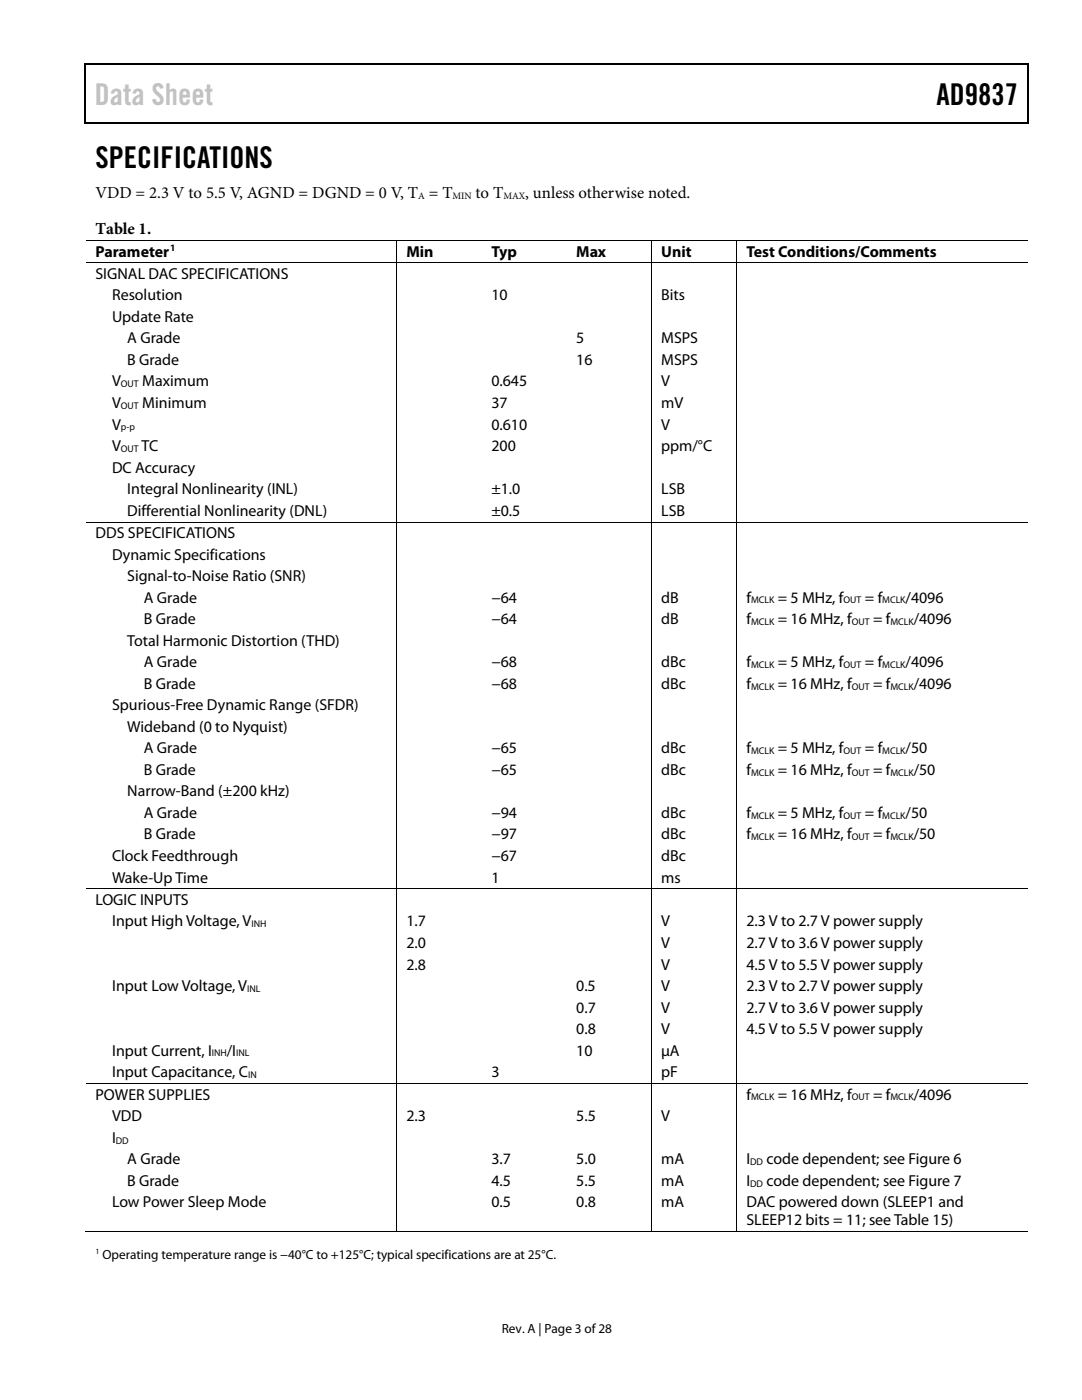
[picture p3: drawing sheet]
<svg xmlns="http://www.w3.org/2000/svg" width="216mm" height="279mm" viewBox="0 0 216 279" stroke-linecap="round" stroke-linejoin="round" font-family="sans-serif">
<defs><g id="words">
<text font-size="6" fill="#c1c1c1" x="18.9" y="21">Data Sheet</text>
<g font-size="6">
<text x="186.9" y="21">AD9837</text>
<text x="19" y="33.6">SPECIFICATIONS</text>
</g>
<g font-size="3.3">
<text x="19" y="39.5">VDD = 2.3 V to 5.5 V, AGND = DGND = 0 V, T = T</text>
<text x="94.9" y="39.5">to T</text>
<text x="104.8" y="39.5">, unless otherwise noted.</text>
<text x="19.1" y="46.6">Table 1.</text>
</g>
<g font-size="3.2">
<text x="19" y="51.2">Parameter</text>
<text x="81.1" y="51.2">Min</text>
<text x="98" y="51.2">Typ</text>
<text x="115" y="51.2">Max</text>
<text x="131.9" y="51.2">Unit</text>
<text x="148.9" y="51.2">Test Conditions/Comments</text>
<text x="19" y="55.6">SIGNAL DAC SPECIFICATIONS</text>
<text x="22.4" y="59.9">Resolution</text>
<text x="98" y="59.9">10</text>
<text x="131.9" y="59.9">Bits</text>
<text x="22.4" y="64.2">Update Rate</text>
<text x="25.4" y="68.5">A Grade</text>
<text x="115" y="68.5">5</text>
<text x="131.9" y="68.5">MSPS</text>
<text x="22.4" y="77.1">V</text>
<text x="25.4" y="72.8">B Grade</text>
<text x="28.4" y="77.1">Maximum</text>
<text x="98" y="77.1">0.645</text>
<text x="115" y="72.8">16</text>
<text x="131.9" y="72.8">MSPS</text>
<text x="131.9" y="77.1">V</text>
<text x="22.4" y="81.4">V</text>
<text x="28.4" y="81.4">Minimum</text>
<text x="98" y="81.4">37</text>
<text x="131.9" y="81.4">mV</text>
<text x="22.4" y="85.7">V</text>
<text x="98" y="85.7">0.610</text>
<text x="131.9" y="85.7">V</text>
<text x="22.4" y="90">V</text>
<text x="22.4" y="94.3">DC Accuracy</text>
<text x="28.2" y="90">TC</text>
<text x="98" y="90">200</text>
<text x="131.9" y="90">ppm/°C</text>
<text x="25.4" y="98.6">Integral Nonlinearity (INL)</text>
<text x="98" y="98.6">±1.0</text>
<text x="131.9" y="98.6">LSB</text>
<text x="19" y="107.4">DDS SPECIFICATIONS</text>
<text x="25.4" y="102.9">Differential Nonlinearity (DNL)</text>
<text x="98" y="102.9">±0.5</text>
<text x="131.9" y="102.9">LSB</text>
<text x="22.4" y="111.7">Dynamic Specifications</text>
<text x="25.4" y="116">Signal-to-Noise Ratio (SNR)</text>
<text x="28.7" y="120.3">A Grade</text>
<text x="28.7" y="124.6">B Grade</text>
<text x="98" y="124.6">−64</text>
<text x="98" y="120.3">−64</text>
<text x="131.9" y="124.6">dB</text>
<text x="131.9" y="120.3">dB</text>
<text x="148.9" y="124.6">f</text>
<text x="148.9" y="120.3">f</text>
<text x="155.2" y="124.6">= 16 MHz, f</text>
<text x="155.2" y="120.3">= 5 MHz, f</text>
<text x="172.6" y="120.3">= f</text>
<text x="174.2" y="124.6">= f</text>
<text x="180.7" y="120.3">/4096</text>
<text x="182.3" y="124.6">/4096</text>
<text x="25.4" y="128.9">Total Harmonic Distortion (THD)</text>
<text x="28.7" y="133.2">A Grade</text>
<text x="28.7" y="137.5">B Grade</text>
<text x="98" y="137.5">−68</text>
<text x="98" y="133.2">−68</text>
<text x="131.9" y="137.5">dBc</text>
<text x="131.9" y="133.2">dBc</text>
<text x="148.9" y="137.5">f</text>
<text x="148.9" y="133.2">f</text>
<text x="155.2" y="133.2">= 5 MHz, f</text>
<text x="155.2" y="137.5">= 16 MHz, f</text>
<text x="172.6" y="133.2">= f</text>
<text x="174.2" y="137.5">= f</text>
<text x="180.7" y="133.2">/4096</text>
<text x="182.3" y="137.5">/4096</text>
<text x="22.4" y="141.8">Spurious-Free Dynamic Range (SFDR)</text>
<text x="25.4" y="146">Wideband (0 to Nyquist)</text>
<text x="28.7" y="150.3">A Grade</text>
<text x="28.7" y="154.6">B Grade</text>
<text x="98" y="154.6">−65</text>
<text x="98" y="150.3">−65</text>
<text x="131.9" y="154.6">dBc</text>
<text x="131.9" y="150.3">dBc</text>
<text x="148.9" y="154.6">f</text>
<text x="148.9" y="150.3">f</text>
<text x="155.2" y="150.3">= 5 MHz, f</text>
<text x="155.2" y="154.6">= 16 MHz, f</text>
<text x="172.6" y="150.3">= f</text>
<text x="174.2" y="154.6">= f</text>
<text x="180.7" y="150.3">/50</text>
<text x="182.3" y="154.6">/50</text>
<text x="25.4" y="158.9">Narrow-Band (±200 kHz)</text>
<text x="28.7" y="163.2">A Grade</text>
<text x="28.7" y="167.5">B Grade</text>
<text x="98" y="163.2">−94</text>
<text x="98" y="167.5">−97</text>
<text x="131.9" y="163.2">dBc</text>
<text x="131.9" y="167.5">dBc</text>
<text x="148.9" y="163.2">f</text>
<text x="148.9" y="167.5">f</text>
<text x="155.2" y="163.2">= 5 MHz, f</text>
<text x="155.2" y="167.5">= 16 MHz, f</text>
<text x="172.6" y="163.2">= f</text>
<text x="174.2" y="167.5">= f</text>
<text x="180.7" y="163.2">/50</text>
<text x="182.3" y="167.5">/50</text>
<text x="22.4" y="171.8">Clock Feedthrough</text>
<text x="98" y="171.8">−67</text>
<text x="131.9" y="171.8">dBc</text>
<text x="22.4" y="176.1">Wake-Up Time</text>
<text x="98" y="176.1">1</text>
<text x="131.9" y="176.1">ms</text>
<text x="19" y="180.6">LOGIC INPUTS</text>
<text x="22.4" y="184.9">Input High Voltage, V</text>
<text x="81.1" y="184.9">1.7</text>
<text x="131.9" y="184.9">V</text>
<text x="148.9" y="184.9">2.3 V to 2.7 V power supply</text>
<text x="81.1" y="189.2">2.0</text>
<text x="131.9" y="189.2">V</text>
<text x="148.9" y="189.2">2.7 V to 3.6 V power supply</text>
<text x="22.4" y="197.8">Input Low Voltage, V</text>
<text x="81.1" y="193.5">2.8</text>
<text x="115" y="197.8">0.5</text>
<text x="131.9" y="197.8">V</text>
<text x="131.9" y="193.5">V</text>
<text x="148.9" y="197.8">2.3 V to 2.7 V power supply</text>
<text x="148.9" y="193.5">4.5 V to 5.5 V power supply</text>
<text x="115" y="202.1">0.7</text>
<text x="131.9" y="202.1">V</text>
<text x="148.9" y="202.1">2.7 V to 3.6 V power supply</text>
<text x="115" y="206.4">0.8</text>
<text x="131.9" y="206.4">V</text>
<text x="148.9" y="206.4">4.5 V to 5.5 V power supply</text>
<text x="22.4" y="210.7">Input Current, I</text>
<text x="22.4" y="215">Input Capacitance, C</text>
<text x="45.3" y="210.7">/I</text>
<text x="98" y="215">3</text>
<text x="115" y="210.7">10</text>
<text x="131.9" y="210.7">µA</text>
<text x="131.9" y="215">pF</text>
<text x="19" y="219.5">POWER SUPPLIES</text>
<text x="148.9" y="219.5">f</text>
<text x="155.2" y="219.5">= 16 MHz, f</text>
<text x="174.2" y="219.5">= f</text>
<text x="182.3" y="219.5">/4096</text>
<text x="22.4" y="223.8">VDD</text>
<text x="81.1" y="223.8">2.3</text>
<text x="115" y="223.8">5.5</text>
<text x="131.9" y="223.8">V</text>
<text x="22.4" y="228">I</text>
<text x="25.4" y="232.3">A Grade</text>
<text x="98" y="232.3">3.7</text>
<text x="115" y="232.3">5.0</text>
<text x="131.9" y="232.3">mA</text>
<text x="148.9" y="232.3">I</text>
<text x="152.9" y="232.3">code dependent; see Figure 6</text>
<text x="25.4" y="236.6">B Grade</text>
<text x="98" y="236.6">4.5</text>
<text x="115" y="236.6">5.5</text>
<text x="131.9" y="236.6">mA</text>
<text x="148.9" y="236.6">I</text>
<text x="152.9" y="236.6">code dependent; see Figure 7</text>
<text x="22.4" y="240.9">Low Power Sleep Mode</text>
<text x="98" y="240.9">0.5</text>
<text x="115" y="240.9">0.8</text>
<text x="131.9" y="240.9">mA</text>
<text x="148.9" y="240.9">DAC powered down (SLEEP1 and</text>
<text x="148.9" y="244.5">SLEEP12 bits = 11; see Table 15)</text>
</g>
<g font-size="2.6">
<text x="20.4" y="251.2">Operating temperature range is −40°C to +125°C; typical specifications are at 25°C.</text>
<text x="100.1" y="266">Rev. A | Page 3 of 28</text>
</g>
<g font-size="1.9">
<text x="83.4" y="39.7">A</text>
<text x="90.3" y="39.7">MIN</text>
<text x="100.4" y="39.7">MAX</text>
<text x="34" y="50.1">1</text>
<text x="24.1" y="77.3">OUT</text>
<text x="24.1" y="81.6">OUT</text>
<text x="24.1" y="85.9">p-p</text>
<text x="24.1" y="90.2">OUT</text>
<text x="149.9" y="120.4">MCLK</text>
<text x="149.9" y="124.7">MCLK</text>
<text x="168.3" y="120.4">OUT</text>
<text x="169.9" y="124.7">OUT</text>
<text x="176" y="120.4">MCLK</text>
<text x="177.7" y="124.7">MCLK</text>
<text x="149.9" y="133.3">MCLK</text>
<text x="149.9" y="137.6">MCLK</text>
<text x="168.3" y="133.3">OUT</text>
<text x="169.9" y="137.6">OUT</text>
<text x="176" y="133.3">MCLK</text>
<text x="177.7" y="137.6">MCLK</text>
<text x="149.9" y="150.5">MCLK</text>
<text x="149.9" y="154.8">MCLK</text>
<text x="168.3" y="150.5">OUT</text>
<text x="169.9" y="154.8">OUT</text>
<text x="176" y="150.5">MCLK</text>
<text x="177.7" y="154.8">MCLK</text>
<text x="149.9" y="163.4">MCLK</text>
<text x="149.9" y="167.7">MCLK</text>
<text x="168.3" y="163.4">OUT</text>
<text x="169.9" y="167.7">OUT</text>
<text x="176" y="163.4">MCLK</text>
<text x="177.7" y="167.7">MCLK</text>
<text x="50.2" y="185.1">INH</text>
<text x="49.3" y="198">INL</text>
<text x="42.3" y="210.8">INH</text>
<text x="47.1" y="210.8">INL</text>
<text x="49.5" y="215.1">IN</text>
<text x="149.9" y="219.6">MCLK</text>
<text x="169.9" y="219.6">OUT</text>
<text x="177.7" y="219.6">MCLK</text>
<text x="23.1" y="228.2">DD</text>
<text x="149.7" y="232.5">DD</text>
<text x="149.7" y="236.8">DD</text>
</g>
<text font-size="1.6" x="19" y="250.3">1</text>
</g></defs>
<g fill="#000">
<path d="M16.9 12.7h.2v1h-.2zM16.9 12.7h.2v.3h-.2zM82.5 12.7h.3v.3h-.3zM205.1 12.7h.2v1h-.2zM205.1 12.7h.2v.3h-.2zM16.9 24.4h.2v.3h-.2zM82.3 24.4h.2v.3h-.2zM205.1 24.4h.2v.3h-.2zM79.1 47.8h.2v.2h-.2zM79.1 52.4h.2v.1h-.2zM96.1 47.8h.2v.2h-.2zM96.1 52.4h.2v.1h-.2z"/>
<path d="M113.1 47.8h.2v.2h-.2zM113.1 52.4h.2v.1h-.2zM129.9 47.8h.2v.2h-.2zM129.9 52.4h.2v.1h-.2zM146.9 47.8h.2v.2h-.2zM146.9 52.4h.2v.1h-.2zM79.1 104.1h.2v.2h-.2zM96.1 104.1h.2v.2h-.2zM113.1 104.1h.2v.2h-.2zM129.9 104.1h.2v.2h-.2zM146.9 104.1h.2v.2h-.2zM79.1 177.3h.2v.2h-.2z"/>
<path d="M96.1 177.3h.2v.2h-.2zM113.1 177.3h.2v.2h-.2zM129.9 177.3h.2v.2h-.2zM146.9 177.3h.2v.2h-.2zM79.1 216.2h.2v.1h-.2zM96.1 216.2h.2v.1h-.2zM113.1 216.2h.2v.1h-.2zM129.9 216.2h.2v.1h-.2zM146.9 216.2h.2v.1h-.2zM79.1 245.7h.2v.2h-.2zM95.9 245.7h.2v.2h-.2zM112.8 245.7h.2v.2h-.2z"/>
<path d="M129.9 245.7h.2v.2h-.2zM146.9 245.7h.2v.2h-.2z"/>
</g>
<path d="M17 13.7v10.7M17.1 12.8h65.4M82.8 12.8h122.3M205.2 13.7v10.7M17.1 24.5h188" fill="none" stroke="#000" stroke-width=".25"/>
<g fill="none" stroke="#000" stroke-width=".2">
<path d="M17.1 47.9h62M17.1 52.5h62M79.2 48v4.4M79.2 52.5v51.6M79.3 47.9h16.8M79.3 52.5h16.8M96.3 47.9h16.8M96.3 52.5h16.8M113.3 47.9h16.6M113.3 52.5h16.6M130 48v4.4M130 52.5v51.6"/>
<path d="M130.1 47.9h16.8M130.1 52.5h16.8M147 48v4.4M147 52.5v51.6M147.1 47.9h58M147.1 52.5h58M17.1 104.2h62M79.2 104.3v73M79.3 104.2h16.8M96.3 104.2h16.8M113.3 104.2h16.6M130 104.3v73"/>
<path d="M130.1 104.2h16.8M147 104.3v73M147.1 104.2h58M17.1 177.4h62M79.2 177.5v38.7M79.3 177.4h16.8M96.3 177.4h16.8M113.3 177.4h16.6M130 177.5v38.7M130.1 177.4h16.8M147 177.5v38.7M147.1 177.4h58"/>
<path d="M17.1 216.2h62M79.2 216.3v29.4M79.3 216.2h16.8M96.3 216.2h16.8M113.3 216.2h16.6M130 216.3v29.4M130.1 216.2h16.8M147 216.3v29.4M147.1 216.2h58M16.9 245.8h62.2M79.3 245.8h50.6M130.1 245.8h16.8"/>
<path d="M147.1 245.8h58"/>
</g>
<use href="#words"/>
</svg>
